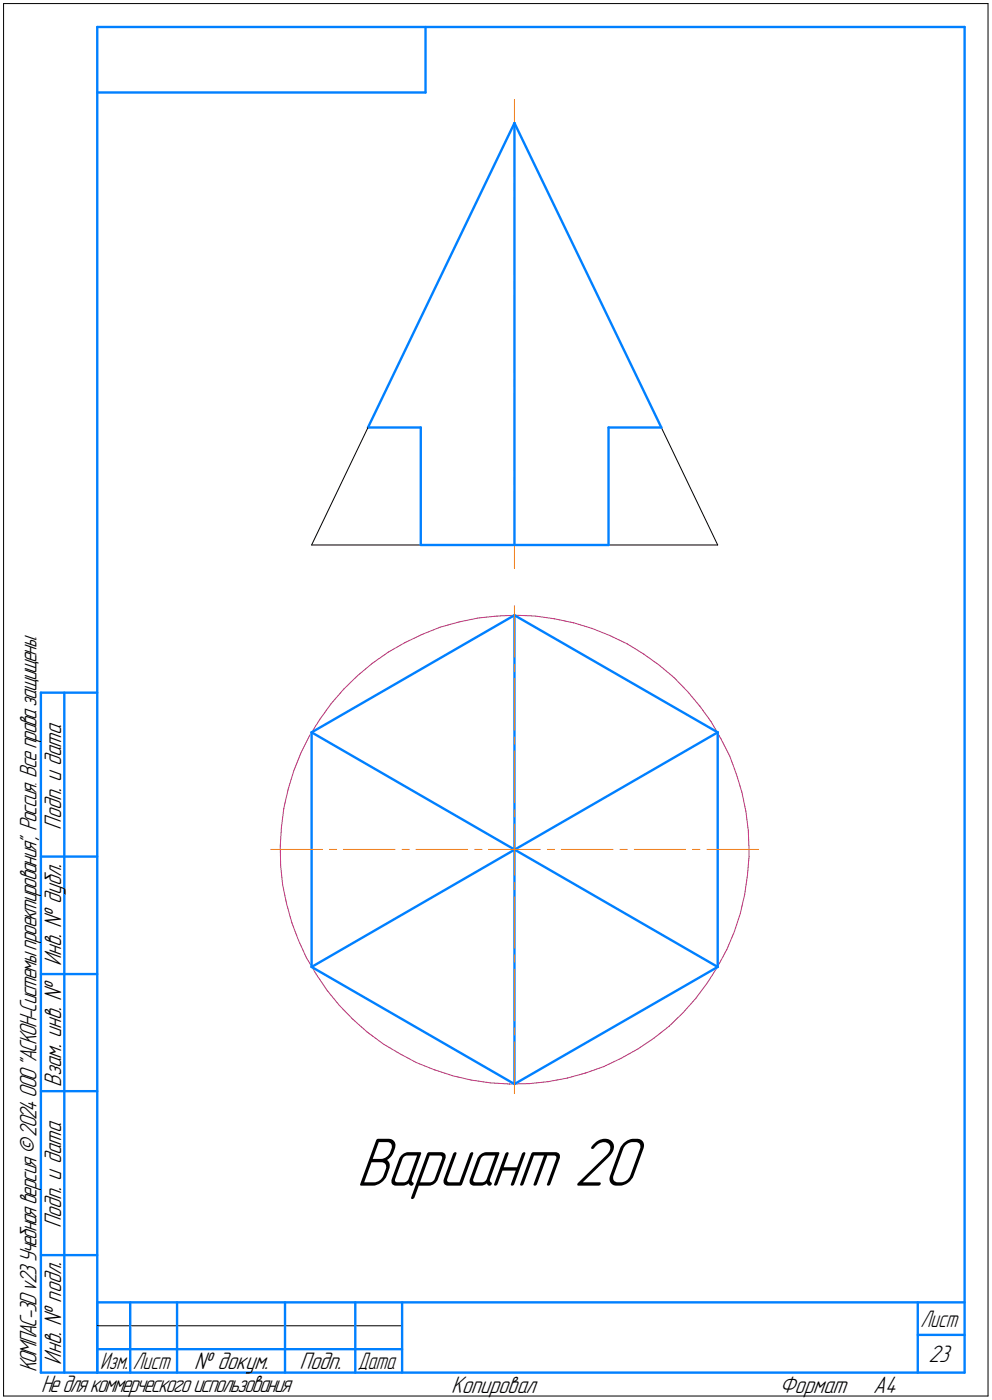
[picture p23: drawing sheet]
<svg xmlns="http://www.w3.org/2000/svg" width="212mm" height="299mm" viewBox="0 0 212 299" stroke-linecap="round" stroke-linejoin="round" font-family="sans-serif">
<defs><g id="words">
<text font-size="15.6" x="76" y="252.9">Вариант 20</text>
<g font-size="5.4">
<text x="13" y="177" transform="rotate(-90 13 177)">Подп. и дата</text>
<text x="13" y="206.1" transform="rotate(-90 13 206.1)">Инв. № дубл.</text>
<text x="13" y="231.8" transform="rotate(-90 13 231.8)">Взам. инв. №</text>
<text x="13" y="262" transform="rotate(-90 13 262)">Подп. и дата</text>
<text x="7.7" y="292.8" transform="rotate(-90 7.7 292.8)">КОМПАС-3Dv23Учебнаяверсия©2024ООО&quot;АСКОН-Системыпроектирования&quot;, Россия. Всеправазащищены.</text>
<text x="13" y="291.1" transform="rotate(-90 13 291.1)">Инв. № подл.</text>
<text x="41.4" y="292">№ докум.</text>
<text x="63.9" y="292">Подп.</text>
<text x="198" y="290.5">23</text>
<text x="8.8" y="297">Недлякоммерческогоиспользования</text>
<text x="96.3" y="297">Копировал</text>
<text x="166.2" y="297">Формат</text>
<text x="186.3" y="297">A4</text>
</g>
<g font-size="5.3">
<text x="196.4" y="283">Лист</text>
<text x="21.4" y="292">Изм.</text>
<text x="28.4" y="292">Лист</text>
<text x="76.4" y="292">Дата</text>
</g>
</g></defs>
<g fill="none" stroke="#0080ff" stroke-width=".51">
<path d="M20.7 5.8v287zM20.7 5.8h185zM20.7 19.7h70.1zM90.8 5.8v13.9zM205.7 5.8v287zM109.7 26.2v90zM109.7 26.2l-31.2 65zM109.7 26.2l31.4 65zM78.5 91.2h11.2zM89.7 91.2v25zM129.8 91.2v25zM129.8 91.2h11.3z"/>
<path d="M89.7 116.2h20zM109.7 116.2h20.1zM109.7 131.2l43.4 25zM109.7 131.2v100zM8.7 147.7v145.1zM8.7 147.7h12zM13.7 147.7v145.1zM66.5 156.2l43.2-25zM66.5 156.2v50zM66.5 156.2l86.6 50zM153.1 156.2v50zM8.7 182.7h12z"/>
<path d="M8.7 207.8h12zM66.5 206.2l43.2 25zM66.5 206.2l86.6-50zM8.7 232.7h12zM109.7 231.2l43.4-25zM8.7 267.7h12zM20.7 277.8h185zM20.7 277.8v15zM27.8 277.8v15zM37.8 277.8v15zM60.8 277.8v15zM75.8 277.8v15z"/>
<path d="M85.8 277.8v15zM195.7 277.8v15zM8.7 292.8h12zM20.7 292.8h185zM20.7 287.8h7.1zM27.8 287.8h10zM37.8 287.8h23zM60.8 287.8h15zM75.8 287.8h10zM195.7 284.7h10z"/>
</g>
<path d="M.8 .8v297zM.8 .8h209.9zM210.7 .8v297zM78.5 91.2l-12 25zM141.1 91.2l12 25zM66.5 116.2h23.2zM129.8 116.2h23.3zM.8 297.8h209.9zM20.7 282.8h65.1z" fill="none" stroke="#000" stroke-width=".21"/>
<g fill="none" stroke="#ff8000" stroke-width=".21">
<path d="M109.7 39.1v1.5zM109.7 21.3v16.3zM109.7 42.2v16.3zM109.7 63v16.4zM109.7 60v1.6zM109.7 83.9v16.4zM109.7 80.9v1.6zM109.7 104.8v16.4zM109.7 101.9v1.4zM109.7 129.2v11zM109.7 141.7v1.6zM109.7 144.7v11z"/>
<path d="M109.7 157.2v1.5zM109.7 160.2v11zM109.7 172.7v1.5zM109.7 175.8v5.4zM57.7 181.2h11zM70.3 181.2h1.5zM73.2 181.2h11zM85.8 181.2h1.5zM88.7 181.2h11zM101.3 181.2h1.5zM104.2 181.2h5.5zM109.7 191.3v11z"/>
<path d="M109.7 188.2v1.5zM109.7 181.2v5.5zM109.7 181.2h5.5zM116.8 181.2h1.5zM119.7 181.2h11zM132.2 181.2h1.6zM135.3 181.2h10.9zM147.7 181.2h1.6zM150.8 181.2h11zM109.7 219.2v1.5zM109.7 206.8v11zM109.7 203.7v1.5z"/>
<path d="M109.7 222.2v11.1z"/>
</g>
<g fill="none" stroke="#c52b79" stroke-width=".21">
<path d="M82.8 139.1l3.6-2zM86.4 137.1l3.7-1.8zM90.1 135.3l3.8-1.5zM93.9 133.8l4-1.1zM97.9 132.7l4-.9zM101.9 131.8l4.1-.4zM106 131.4l4.1-.2zM110.1 131.2l4.1 .2zM114.2 131.4l4.1 .6zM118.3 132l4 .8zM122.3 132.8l3.9 1.2zM126.2 134l3.8 1.6z"/>
<path d="M130 135.6l3.8 1.7zM133.8 137.3l3.5 2.2zM137.3 139.5l3.3 2.4zM66 156.9l-1.8 3.7zM68.2 153.4l-2.2 3.5zM70.6 150.1l-2.4 3.3zM73.3 147l3-2.9zM73.3 147l-2.7 3.1zM76.3 144.1l3.1-2.6zM79.4 141.5l3.4-2.4zM140.6 141.9l3.2 2.6zM143.8 144.5l2.8 3z"/>
<path d="M146.6 147.5l2.7 3.1zM149.3 150.6l2.4 3.4zM151.7 154l2.1 3.6zM153.8 157.6l1.8 3.6zM60 176.4l-.2 4.1zM60.5 172.4l-.5 4zM61.5 168.3l-1 4.1zM62.7 164.4l-1.2 3.9zM64.2 160.6l-1.5 3.8zM155.6 161.2l1.5 3.9zM157.1 165.1l1.1 3.9zM158.2 169l.9 4.1z"/>
<path d="M159.1 173.1l.5 4zM159.6 177.1l.2 4.1zM59.8 180.5l.1 4.2zM59.9 184.7l.4 4zM60.3 188.7l.8 4.1zM61.1 192.8l1.1 4zM62.2 196.8l1.5 3.8zM156.6 198.7l-1.6 3.8zM157.9 194.8l-1.3 3.9zM158.8 190.8l-.9 4zM159.4 186.7l-.6 4.1zM159.8 182.6l-.4 4.1z"/>
<path d="M159.8 181.2v1.4zM63.7 200.6l1.7 3.7zM65.4 204.3l2.1 3.6zM67.5 207.9l2.3 3.3zM69.8 211.2l2.6 3.3zM72.4 214.5l2.9 2.9zM75.3 217.4l3 2.7zM142.7 218.9l3-2.9zM148.4 212.9l-2.7 3.1zM150.9 209.6l-2.5 3.3zM153.1 206.2l-2.2 3.4zM155 202.5l-1.9 3.7z"/>
<path d="M78.3 220.1l3.3 2.5zM81.6 222.6l3.6 2.1zM85.2 224.7l3.6 2zM88.8 226.7l3.8 1.5zM92.6 228.2l3.9 1.2zM96.5 229.4l4 1zM100.5 230.4l4.1 .6zM104.6 231l4.1 .2zM108.7 231.2l4.2-.1zM112.9 231.1l4-.4zM116.9 230.7l4.1-.7zM121 230l4-1.1z"/>
<path d="M125 228.9l3.8-1.4zM128.8 227.5l3.7-1.8zM132.5 225.7l3.6-2zM136.1 223.7l3.4-2.3zM139.5 221.4l3.2-2.5z"/>
</g>
<path d="M76 241.7h62.6zM76 241.8h62.6zM76 241.9h62.6zM76 242h62.6zM76 242.1h62.6zM76 242.1h62.6zM76 242.2h62.6zM76 242.3h62.6zM76 242.4h62.6zM76 242.5h62.6zM76 242.6h62.6zM76 242.7h62.6zM76 242.7h62.6zM76 242.8h62.6zM76 242.9h62.6zM76 243h62.6zM76 243.1h62.6zM76 243.2h62.6zM76 243.2h62.6zM76 243.3h62.6zM76 243.4h62.6zM76 243.5h62.6zM76 243.6h62.6zM76 243.7h62.6zM76 243.8h62.6zM76 243.8h62.6zM76 243.9h62.6zM76 244h62.6zM76 244.1h62.6zM76 244.2h62.6zM76 244.3h62.6zM76 244.3h62.6zM76 244.4h62.6zM76 244.5h62.6zM76 244.6h62.6zM76 244.7h62.6zM76 244.8h62.6zM76 244.9h62.6zM76 244.9h62.6zM76 245h62.6zM76 245.1h62.6zM76 245.2h62.6zM76 245.3h62.6zM76 245.4h62.6zM76 245.4h62.6zM76 245.5h62.6zM76 245.6h62.6zM76 245.7h62.6zM76 245.8h62.6zM76 245.9h62.6zM76 246h62.6zM76 246h62.6zM76 246.1h62.6zM76 246.2h62.6zM76 246.3h62.6zM76 246.4h62.6zM76 246.5h62.6zM76 246.5h62.6zM76 246.6h62.6zM76 246.7h62.6zM76 246.8h62.6zM76 246.9h62.6zM76 247h62.6zM76 247.1h62.6zM76 247.1h62.6zM76 247.2h62.6zM76 247.3h62.6zM76 247.4h62.6zM76 247.5h62.6zM76 247.6h62.6zM76 247.6h62.6zM76 247.7h62.6zM76 247.8h62.6zM76 247.9h62.6zM76 248h62.6zM76 248.1h62.6zM76 248.2h62.6zM76 248.2h62.6zM76 248.3h62.6zM76 248.4h62.6zM76 248.5h62.6zM76 248.6h62.6zM76 248.7h62.6zM76 248.8h62.6zM76 248.8h62.6zM76 248.9h62.6zM76 249h62.6zM76 249.1h62.6zM76 249.2h62.6zM76 249.3h62.6zM76 249.3h62.6zM76 249.4h62.6zM76 249.5h62.6zM76 249.6h62.6zM76 249.7h62.6zM76 249.8h62.6zM76 249.9h62.6zM76 249.9h62.6zM76 250h62.6zM76 250.1h62.6zM76 250.2h62.6zM76 250.3h62.6zM76 250.4h62.6zM76 250.4h62.6zM76 250.5h62.6zM76 250.6h62.6zM76 250.7h62.6zM76 250.8h62.6zM76 250.9h62.6zM76 251h62.6zM76 251h62.6zM76 251.1h62.6zM76 251.2h62.6zM76 251.3h62.6zM76 251.4h62.6zM76 251.5h62.6zM76 251.5h62.6zM76 251.6h62.6zM76 251.7h62.6zM76 251.8h62.6zM76 251.9h62.6zM76 252h62.6zM76 252.1h62.6zM76 252.1h62.6zM76 252.2h62.6zM76 252.3h62.6zM76 252.4h62.6zM76 252.5h62.6zM76 252.6h62.6zM76 252.6h62.6zM76 252.7h62.6zM76 252.8h62.6zM76 252.9h62.6zM76 253h62.6zM76 253.1h62.6zM76 253.2h62.6zM76 253.2h62.6zM76 253.3h62.6zM76 253.4h62.6zM76 253.5h62.6zM76 253.6h62.6zM76 253.7h62.6zM76 253.7h62.6zM76 253.8h62.6zM76 253.9h62.6zM76 254h62.6zM76 254.1h62.6zM76 254.2h62.6zM76 254.3h62.6zM76 254.3h62.6zM76 254.4h62.6zM76 254.5h62.6zM76 254.6h62.6zM76 254.7h62.6zM76 254.8h62.6zM76 254.8h62.6zM76 254.9h62.6zM76 255h62.6zM76 255.1h62.6zM76 255.2h62.6zM76 255.3h62.6zM76 255.4h62.6zM76 255.4h62.6zM76 255.5h62.6zM76 255.6h62.6zM76 255.7h62.6zM76 255.8h62.6zM76 255.9h62.6z" fill="#fff" stroke="#fff" stroke-width=".21"/>
<use href="#words"/>
</svg>
